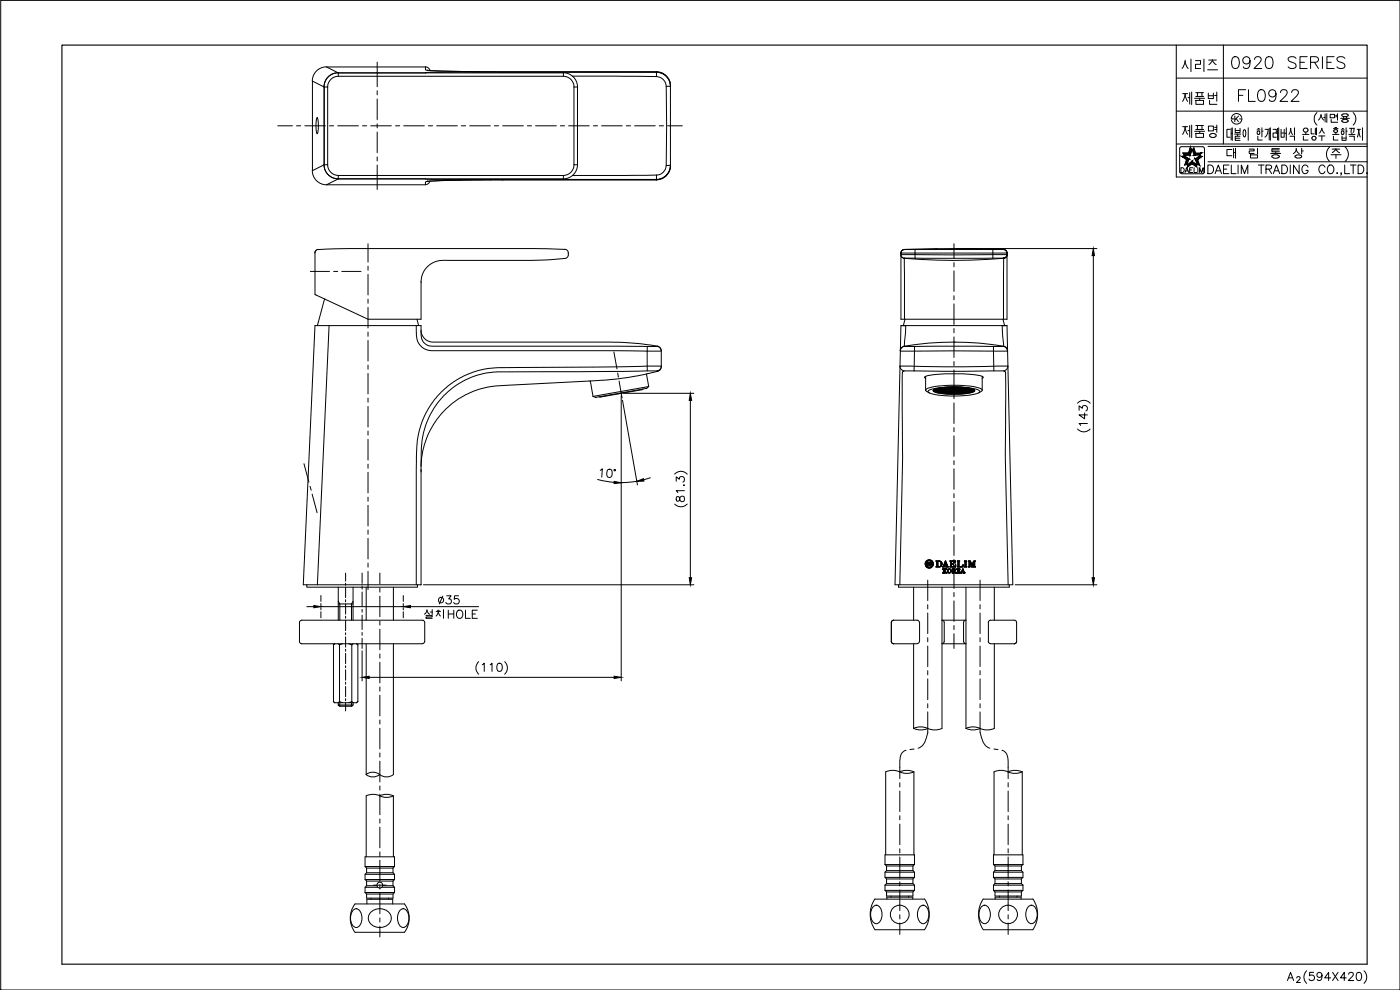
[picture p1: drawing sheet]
<svg xmlns="http://www.w3.org/2000/svg" width="420mm" height="297mm" viewBox="0 0 420 297" stroke-linecap="round" stroke-linejoin="round" font-family="sans-serif">
<defs><g id="words">
<text font-size="15" x="348.5" y="45.2">제품명</text>
<text font-size="12.3" x="348.9" y="22.9">시리즈</text>
<text font-size="11.9" x="348.5" y="32.8">제품번</text>
<text font-size="7.5" x="124.5" y="186.6">설치HOLE</text>
<g font-size="7.1">
<text x="368.7" y="21.9">0920 SERIES</text>
<text x="370.8" y="31.7">FL0922</text>
</g>
<text font-size="6.2" x="179.2" y="144.6">10°</text>
<text font-size="5.7" x="130.9" y="182.4">35</text>
</g></defs>
<!-- layer: 0 -->
<g fill="none" stroke="#000" stroke-width=".3">
<path d="M.2 .1h420v296.9h-420zM353 13.5v39.6h57.3M367.2 13.5v29.7M353 33.3h57.3M353 23.4h57.3M370.7 38.5v1.3h1.5v-1.3M370.7 39.1h1.5M373.4 38.9h.1a1.73 1.73 0 0 1 0 2.2 1.61 1.61 0 0 1-.1-2.2zM374.6 38.3v3.8M377.2 39h1M377.5 38.6h.4M378 39.4a.46 .46 0 0 0-.7 .4 .46 .46 0 0 0 .7 .4"/>
<path d="M378 39.4v.8M378.7 38.3v2.7M378.7 39.4h.4M379.6 38.8h1l-.4 1.7-.6 .6M380.9 38.5v3.5M380.9 40h.4M381.3 38.3v3.8M382.1 38.8h.9v1.1h-.9v1.3h.9M383.1 40h.3M383.4 38.5v3.5M383.8 38.3v3.8M384.5 38.8v2.4h.9v-2.4"/>
<path d="M384.5 39.9h.9M385.7 40h.3M386 38.3v3.8M388.5 38.3v2.2M391.2 38.9v.3M391.2 38.9a.7 .7 0 0 1 1.1-.4 .7 .7 0 0 1 0 1.1 .7 .7 0 0 1-1.1-.4M391.9 39.8v.5M393.5 38.5v1.7h.9M394.8 39.4h.3M394.8 38.5v1.9M395.1 38.3v2.2M395.2 33.8a2.59 2.59 0 0 0 0 3.7"/>
<path d="M395.9 39.9l.5-.5 .3-.9 .3 .9 .5 .6M396.5 34.3v.3M396.5 34.6l.8 1.4M396.5 34.6l-.8 1.4M397.3 35.2h.4M397.7 34.2v2.4M398.2 34.1v2.6M399.2 34.3h1.3v1h-1.3zM399.5 35.8v.9h1.9M400.2 38.6h1.4M400.3 39.4l.5 .3h.4M400.6 38.3h.6"/>
<path d="M400.9 34.6h.5M400.9 35h.5M400.9 39.8v.5M401.4 34.1v2M401.4 39.2v.2M401.4 39.2a.63 .63 0 0 0-.6-.3 .63 .63 0 0 0-.5 .5M401.4 39.4l-.2 .2M402.3 35.5h2.7M402.5 39h.9M402.7 34.7l.7 .3 .8-.1M402.8 38.6h.4M403.1 35.9h1.2"/>
<path d="M403.1 35.9l-.4 .3a.99 .99 0 0 0 1.6 .4M403.2 34.2l-.5 .2v.3M403.2 34.2h1M403.2 35.2v.3M404 39.4h.3M404 38.3v2.2M404.1 35.2v.3M404.1 34.2l.5 .2v.3M404.2 35.9l.4 .4-.4 .3M404.6 34.7l-.5 .3M405 38.5h.6l-.2 1.2M405.7 38.5h.7"/>
<path d="M405.7 39.8v.5M406.1 33.8a2.59 2.59 0 0 1 0 3.7M406.4 38.5l-.2 1.2M407.3 38.8h1M407.8 39.1l.4 2M407.8 38.8v.3M407.8 39.1l-.5 2M408.9 38.3v3.8M353 43.2h57.3M354 44.6v7M354 51.6l.3 .4 .4 .1M354.4 50.3h.5a.78 .78 0 0 1 .5 .7 .78 .78 0 0 1-.5 .8h-.5z"/>
<path d="M354.8 52.1h6.1M355.6 51.8l.6-1.5 .5 1.5M355.9 51.3h.6M357 51h.6M357.9 50.3h-.9v1.5h.9M358.4 50.3v1.5h.8M359.5 50.3v1.5M360 51.8v-1.5l.6 1.5 .5-1.5v1.5M361.4 51.6l-.5 .5M361.5 44.6v7M362.5 49.5h.8a1.39 1.39 0 0 1 .9 1.3 1.39 1.39 0 0 1-.9 1.3h-.8zM362.5 43.9h47.8"/>
<path d="M362.5 48.5h47.8M364.7 52.1l.9-2.6 1 2.6M365 51.3h1.2M367.2 50.7h1M368.8 49.5h-1.6v2.6h1.6M369.5 49.5v2.6h1.5M370.5 40.2h1.9M371.6 49.5v2.6M372.2 40.9h-1.5v1.2h1.5M372.5 52.1v-2.6l1 2.6 1-2.6v2.6M374.9 44.7h1.5v.6h-1.5v.7h1.5M375.3 46.5h2.1v.9h-2.1z"/>
<path d="M377.4 44.5v1.7M377.5 40.9v1.1h1.3M377.7 49.5h1.6M378.5 49.5v2.6M379.9 50.7l1.5-.1 .2-.3-.1-.5-.5-.3h-1.1v2.6M380.8 50.7l.8 1.4M381.3 46h3M381.7 45h2.2M382.1 52.1l1-2.6 .9 2.6M382.1 46.5a.41 .41 0 0 0-.4 .5 .41 .41 0 0 0 .5 .4M382.2 46.5l1-.1 .7 .4M382.2 47.4h1.3"/>
<path d="M382.5 51.3h1.2M382.9 45.6v.4M383.9 47.1l-.4 .3M383.9 46.8v.3M384 44.6h-2.3v.9h2.3M384.7 49.5h.8a1.39 1.39 0 0 1 .9 1.3 1.39 1.39 0 0 1-.9 1.3h-.8zM386.8 40.3l.5-.9 .1-.9 .1 .9 .4 1M387.1 40.9h1.4v1.2M387.2 49.5v2.6M388.7 46.8v.3M389 44.6l.4 1 .5 .5M389 44.6l-.1 .7-.7 .8"/>
<path d="M389.1 46.6l-.4 .2M389.1 46.6h1.1M389.9 49.5v2.6l-1.7-2.6v2.6M390.2 46.6a.41 .41 0 0 1 .5 .4 .41 .41 0 0 1-.5 .4h-.8l-.7-.3M390.7 44.5v1.7M390.7 45.3h.5M390.9 40.3h1.9M391.2 40.9v1.1h1.4M392.6 50.2a.93 .93 0 0 0-1.1-.7 .93 .93 0 0 0-.8 1v.6a.91 .91 0 0 0 .9 1 .91 .91 0 0 0 1-1h-.7M394 41l-.3 .5 .3 .5M394 41h.7M394 42h.7"/>
<path d="M394.7 41l.3 .5-.3 .5M395.8 40.8h1.8M396.7 40.8v1.4M397.6 50.2a.88 .88 0 0 0-1.3-.6 1.36 1.36 0 0 0-.5 1.5 1.36 1.36 0 0 0 1.2 1l.6-.6M398.6 49.9l.3-.3a1.22 1.22 0 0 1 1.4 .6 1.22 1.22 0 0 1-.2 1.5l-.3 .3a1.23 1.23 0 0 1-1.4-.6 1.23 1.23 0 0 1 .2-1.5zM399 44.1a2.94 2.94 0 0 0 0 4.3M399.5 46.4h3M399.8 44.7h2.3M399.9 40.3h1.9M400.2 40.9v1.1h1.4M400.9 44.7l.4 .7 .7 .4M400.9 44.7l-1.1 1.1"/>
<path d="M400.9 46.4v1.1M401.2 52h.2zM402.6 52h-.2h.2l-.2 .6M402.8 40.8v1.3h1.2v-1.3M402.8 41.4h1.2M403.6 49.5v2.6h1.4M403.7 44.1a2.86 2.86 0 0 1 0 4.3M404.8 40.3h1.9M405 40.9h1.4v1.2M405.3 49.5h1.7M406.1 49.5v2.6M407.6 49.5h.8a1.39 1.39 0 0 1 .9 1.3 1.39 1.39 0 0 1-.9 1.3h-.8z"/>
<path d="M410.1 52h.3zM94.5 75.8v.1M94.5 75.9v12.5l.3 .1M94.6 75.6l-.1 .2M94.6 75.4v.1M95.3 74.9l-.6 .5M95.3 74.9h.1M95.5 74.8l-.2 .1M95.5 74.9l9.3-.3h55.5l9.2 .2a.99 .99 0 0 1 1 1.1M169.6 77.5l-10.3 .6h-25a6.7 6.7 0 0 0-7.9 6.6M170.6 75.9a1.28 1.28 0 0 1-1 1.6M126.4 84.5v11.3"/>
<path d="M197.3 103.8l.9 .7 .3 .7-.1 5.2-.4 .6-.6 .4a97.2 97.2 0 0 1-20.6 2.9l-26.6 1.4a24.8 24.8 0 0 0-23.8 25.8M197.3 103.9l-5.7-.8-5.8-.4-55.9-.1a3.6 3.6 0 0 1-3.5-3.7v-1.2h-31.9l-3.5 77.8M280.2 117l.3 .2 .3-.1-.6-.1 .6-.1-.3-.1v.5M280.4 117.2v.1l.4-.1h-.6l1.6 .5a22 22 0 0 0 10.5-.5h.1M280.5 117.3l.2 .1M280.6 116.8h1zM280.6 117.3h1zM280.6 117.2h1zM280.6 117h1zM280.8 116.7l-.2 .1M280.9 116.7v.7M281.1 117.4v.2l.5-.1h-.8"/>
<path d="M281.3 116.6l.3 .1h-.8M281.3 117.6l.3 .1M281.4 116.6v1M281.5 116.9h1zM281.5 116.7h1zM281.5 116.6h1zM281.5 117.4h1zM281.5 117.2h1zM281.5 117.1h1zM281.5 117.6h1zM281.7 117.7l.8 .1-.2-.1M281.7 116.5v1.2"/>
<path d="M282.2 116.4v1.3M282.4 116.5h.9zM282.4 116.7h.9zM282.4 116.8h.9zM282.4 117.2h.9zM282.4 117h.9zM282.4 117.3h.9zM282.4 117.5h.9zM282.4 117.7h.9zM282.4 116.4h-.6M282.6 116.4v1.4M283.1 116.3v1.5"/>
<path d="M283.2 117.8h.1h-.9M283.2 116.9h1zM283.2 116.4h1zM283.2 116.6h1zM283.2 117.2h1zM283.2 117.4h1zM283.2 117.6h1zM283.2 117.8h1zM283.2 117.1h1zM283.5 116.2v.5M283.5 116.8v1M284 116.2v.5"/>
<path d="M284 116.8v1M284.1 116.3h1zM284.1 116.5h1zM284.1 116.7h1zM284.1 116.8h1zM284.1 117.2h1zM284.1 117.3h1zM284.1 117.5h1zM284.1 117.8h1zM284.1 117.7h1zM284.1 117h1zM284.1 117.9h.1h-.9"/>
<path d="M284.1 116.2l-1.6 .2M284.2 118l.8 .1M284.3 116.2v1.7M284.8 116.1v1.8M284.9 116.4h1zM284.9 116.6h1zM284.9 116.7h1zM284.9 116.9h1zM284.9 117.1h1zM284.9 117.2h1zM284.9 117.4h1zM284.9 117.8h1z"/>
<path d="M284.9 117.6h1zM284.9 117.9h1zM285 116.1l-.7 .1M285 118v.1M285.7 118v-1.9l.2 .1h-1l.3-.1v2h.6M285.8 116.1h1M285.8 116.3h1zM285.8 116.7l.8-.1 .2 .1-1 .1h1zM285.8 117.2l.8-.1 .2 .1h-.8l.8 .1-.8 .1zM285.8 117.7h1zM285.8 117.8h1zM285.8 116.5h1z"/>
<path d="M285.9 118.1h.8M285.9 118v.1M286 116.1v.8M286 117.1v.3M286 117.6v.3M286.6 116.1v.8M286.6 117.1v.3M286.6 117.6v.3M286.7 116.9h1zM286.7 116.7h1zM286.7 116.6h1zM286.7 116.4h1z"/>
<path d="M286.7 117.9h1zM286.7 117.6h1zM286.7 117.8h1zM286.7 117.4h1zM286.7 117.2h1zM286.7 117.1h1zM286.7 118v.1M286.9 118v-1.9l-.2 .1h1l-.3-.1v1.9l-.5 .1M287.5 116.8h1zM287.5 116.7h1zM287.5 116.5h1zM287.5 116.3h1z"/>
<path d="M287.5 117h1zM287.5 117.7h1zM287.5 117.8h1zM287.5 117.5h1zM287.5 117.3h1zM287.5 117.2h1zM287.6 118v.1M287.6 116.1l.7 .1M287.8 116.1v1.8M288.2 116.2v1.7M288.4 116.6h1zM288.4 116.4h1z"/>
<path d="M288.4 116.9h1zM288.4 117.1h1zM288.4 117.8h1zM288.4 117.6h1zM288.4 117.4h1zM288.4 117.2h1zM288.4 118l-.8 .1M288.5 116.2l.7 .1M288.5 117.9h-.1h.9M288.6 116.2v.5M288.6 116.8v1M289.1 116.2v.5"/>
<path d="M289.1 116.8v1M289.3 116.8h.9zM289.3 116.7h.9zM289.3 116.5h.9zM289.3 117.7h.9zM289.3 117.5h.9zM289.3 117.3h.9zM289.3 117h.9zM289.3 117.2h.9zM289.3 116.3l.8 .1M289.5 116.3l-.1 1.6-.1-.1h.9M290 116.4v1.4"/>
<path d="M290.1 116.6h1zM290.1 116.7h1zM290.1 116.9h1zM290.1 117.6h1zM290.1 117.1h1zM290.1 117.2h1zM290.1 117.4h1zM290.2 116.4h.6M290.3 117.7v.1M290.4 116.4v1.3M290.9 116.5v1.2M290.9 117.7l-.7 .1"/>
<path d="M291 116.8h1zM291 117h1zM291 117.2h1zM291 117.3h1zM291.2 116.6l-.2 .1h.8M291.2 116.6v1M291.2 116.6h.1M291.3 117.6l-.3 .1M291.5 117.4v.2M291.7 116.7v.7M291.8 117.5h-.8l.4 .1M291.8 116.7l.2 .1"/>
<path d="M291.9 117.4v.1M292.1 117.3v-.5l-.3 .1 .6 .1-.6 .1 .6 .1h-.6l.4 .1M292.1 117.3l-.2 .2M292.2 117.2v.1M292.4 117v.2M292.4 117.2h.1M126.4 140.8v34.7M106 176.2v9.9M108.7 175.5h17.7M126.4 175.4l-.1 .1M269.7 175.5v.7M277.7 169.7h.3"/>
<path d="M277.9 169.1h.3v.3h-.5M278.3 168.8h.3v.2l.8-.2-.4 .3 .4 .6h-.3l-.3-.5-.2 .5h-.3zM279.7 168.8a.95 .95 0 0 0-1-.5 .95 .95 0 0 0-.8 .8M279.7 168.8h.3a1.25 1.25 0 0 0-1.4-.8 1.25 1.25 0 0 0-1 1.3M279.8 169.3a.95 .95 0 0 1-.8 .9 .95 .95 0 0 1-1-.6M280.1 169.1a1.25 1.25 0 0 1-.9 1.3 1.25 1.25 0 0 1-1.5-.7M280.1 169.1h-.5v.3h.3M302.9 175.5v.7M126.8 186.1h-36.3l-.6 .5v6l.6 .6h36.3l.5-.3 .2-.5v-5.6M267.5 192.4l.1 .5 .5 .3h7.2M268.2 186.1l-.7 .5v5.8M268.2 186.1h7.1"/>
<path d="M275.2 186.1l.5 .2 .2 .5M276 186.8l-.1 5.6-.2 .5-.5 .2M283.4 186.8v5.6l-.2 .5-.5 .3 7.2-.1-.5-.2-.2-.5v-5.6M283.4 186.8l-.2-.5-.5-.2h7.2l-.5 .2-.2 .5M296.6 192.4l.2 .5 .5 .2M296.6 186.8v5.6M297.3 186.1l-.5 .2-.2 .5M297.3 186.1h7.2l.6 .5v6l-.2 .3-.4 .3h-7.2M106 210.8v.7M109.9 232.4a3.3 3.3 0 0 1 4.1 0M109.9 238.8l1.1-.4h1.8a1.95 1.95 0 0 0 2.3 0h1.8l1.1 .4-1.7 .4-2.3-.4M118.1 232.4a3.3 3.3 0 0 1-4.1 0 3.4 3.4 0 0 1-4.1 0"/>
<path d="M265.8 231.6l1.2-.4 1.2-.1 1.8 .5M270 231.6l1.2-.4 1.3-.1 1.8 .5M270 231.6l1.2 .4h1.3l1.8-.4M298.3 231.6l1.2-.4 1.2-.1 1.8 .5M302.5 231.6l1.2-.4 1.3-.1 1.8 .5-1.8 .4h-1.3zM386.4 294.2l.9-2.5 .9 2.5M386.7 293.4h1.2M389.2 293.4l.3-.4h.3l.4 .4-.3 .5-.8 .9h1.2M392.1 291.3a2.59 2.59 0 0 0 0 3.7M394.3 291.7h-1.2l-.1 1.1a.87 .87 0 0 1 1.3 0 .87 .87 0 0 1-.2 1.3 .87 .87 0 0 1-1.2-.4M396.7 292.6a.76 .76 0 0 1-1 .6 .76 .76 0 0 1-.3-1.2 .76 .76 0 0 1 1.2 .1 1.31 1.31 0 0 1-.8 2.1l-.5-.3M399.3 293.4h-1.7l1.1-1.7v2.5"/>
<path d="M399.9 291.7l1.7 2.5M401.6 291.7l-1.7 2.5M404 293.4h-1.7l1.1-1.7v2.5M404.7 292.3l.5-.6h.5l.4 .5-.3 .8-1.2 1.2h1.7M407.3 291.9a.8 .8 0 0 1 1.2 .3 1.15 1.15 0 0 1 .1 1.4 1.15 1.15 0 0 1-1.3 .5 1.92 1.92 0 0 1 0-2.2zM409.4 291.3a2.59 2.59 0 0 1 0 3.7"/>
<circle cx="403" cy="39.9" r=".5"/>
</g>
<!-- layer: TXT -->
<path d="M18.6 13.5h391.7v275.8h-391.7z" fill="none" stroke="#000" stroke-width=".34"/>
<!-- layer: D -->
<g fill="none" stroke="#000" stroke-width=".3">
<path d="M372 35.7h.7M372.6 35.2a1.59 1.59 0 0 0-1.7-1.1 1.59 1.59 0 0 0-1.4 1.6M372.7 35.7a1.59 1.59 0 0 1-1.4 1.5 1.59 1.59 0 0 1-1.7-1.1M186.4 118.7v85.6M187.2 118h21M194.7 116l-16.7 2.9M186.8 120.1l4.5 25.4M207.2 120.1v53.2M191.1 144.4l-4.7 .4M195.2 143.3l-2.1 .7M202.5 151.2a2.59 2.59 0 0 0 3.7 0M202.5 142.3a2.5 2.5 0 0 1 3.7 0"/>
<path d="M202.9 144.4v-1.3l1 .7a.84 .84 0 0 1 1.3-.6 .84 .84 0 0 1-.3 1.4M203.1 149.1a.95 .95 0 0 0 .2 1.3l.6-.3a.92 .92 0 0 1 .3-1 .92 .92 0 0 1 1.1 0l.1 .8a.7 .7 0 0 1-.8 .7 .7 .7 0 0 1-.6-.8l-.2-.7zM205.3 145.4v.3zM205.4 147.2h-2.5l.5 .6M127.1 175.5h81.1M277.8 169.7h-.1M277.9 169.1l-.2 .2M278 168.9l-.3 .3M278 169.7l-.2 .1M278 169.1l-.3 .3M278 168.3v.1M278 169.7l-.2 .2"/>
<path d="M278.1 169.8l-.2 .2M278.1 169.1l-.2 .3M278.1 169.8l-.1 .2M278.2 168.6l-.5 .5M278.2 169.1l-.2 .3M278.2 169.2l-.1 .2M278.2 169.9l-.2 .2M278.3 170l-.2 .2M278.4 168.1l-.7 .6M278.4 170.1l-.2 .2M278.5 168.8l-.2 .1M278.5 170.1l-.2 .2"/>
<path d="M278.6 168l-.9 .9M278.6 168.8l-.3 .2M278.6 168.9l-.3 .2M278.6 169l-.3 .3M278.6 169.4l-.3 .3M278.6 169.5l-.2 .2M278.6 169.6v.1M278.6 170.1l-.2 .2M278.7 170.2l-.2 .2M278.7 168l-.5 .5M278.8 170.2l-.2 .2M278.9 168l-.3 .3"/>
<path d="M278.9 168.8l-.6 .6M278.9 170.2l-.2 .2M279 168l-.3 .3M279 169.6l.2-.2-.1 .3M279.1 168.8l-.8 .7M279.1 169.1l-.2 .3M279.1 170.2l-.3 .3M279.1 168l-.3 .3M279.1 169.2l-.2 .2M279.2 168l-.2 .3M279.2 168.8l-.6 .5M279.2 169.3l-.2 .2"/>
<path d="M279.2 170.1l-.3 .4M279.3 168l-.2 .3M279.3 168.8l-.5 .5M279.3 169.5l-.1 .2M279.4 169.6l-.1 .1M279.4 168.1l-.2 .2M279.5 168.1l-.2 .2M279.6 168.2l-.2 .1M279.6 168.2l-.2 .2M279.7 169.1l-.1 .1M279.7 168.3l-.2 .2M279.8 168.3l-.2 .2"/>
<path d="M279.8 169.1l-.2 .2M279.8 168.4l-.1 .2M279.9 168.5l-.2 .2M279.9 168.6l-.2 .1M279.9 169.1l-.3 .3M280 168.6l-.2 .2M280 168.7v.1M280 169.1l-.3 .3M280 169.7l-.6 .6M280.1 169.5l-.9 .9M280.1 169.1l-.3 .3M280.1 169.2l-.3 .4"/>
<path d="M280.1 169.4l-1.1 1.1M280.9 168.3l.2 .1v1.6l-.2 .1M280.9 168.3h.9M280.9 170.1h.8M280.9 168.3h.1M280.9 170v.1M281.1 168.3l-.1 .1M281.2 168.3l-.1 .1M281.3 168.3l-.2 .2M281.4 168.3l-.3 .3M281.5 168.5v1.5M281.5 168.6l-.4 .4"/>
<path d="M281.5 168.8l-.4 .3M281.5 168.9l-.4 .3M281.5 169l-.4 .4M281.5 169.1l-.4 .3M281.5 169.3l-.4 .3M281.5 169.4l-.4 .3M281.5 169.5l-.4 .3M281.5 169.6l-.5 .5M281.5 169.7l-.4 .4M281.5 169.9l-.3 .2M281.5 170l-.2 .1M281.5 168.4l.8 .2"/>
<path d="M281.5 168.4l-.4 .5M281.6 168.3l-.5 .4M281.6 170l-.1 .1M281.7 168.3l-.1 .1M281.7 170l-.1 .1M281.8 168.3l.6 .2M281.8 168.3l-.1 .1M281.8 170l-.1 .1M281.9 170v.1M282 168.3l-.1 .1M282.1 168.3v.1M282.2 170l-.2 .1"/>
<path d="M282.2 168.4v.1M282.3 168.6l.1 .2M282.3 169.8l-.2 .2h-.6M282.3 168.4l-.1 .1M282.4 168.8l-.1 1M282.4 168.5l.3 .4M282.4 168.5l-.1 .1M282.5 168.6l-.1 .1M282.5 169.8l-.1 .2M282.6 168.6l-.2 .3M282.6 168.7l-.2 .2M282.7 168.8l-.3 .3"/>
<path d="M282.7 168.9l-.2 1-.8 .2M282.7 168.9l-.3 .3M282.7 169l-.3 .3M282.7 169.5l-.5 .6M282.7 169.1l-.3 .3M282.7 169.2l-.3 .4M282.7 169.4l-.4 .4M282.8 170h.1M283 171.9h.5M283 171.9h.1M283 170.8h.1M283 170.7v.1"/>
<path d="M283.1 170.8v1M283.2 170.7l-.1 .1M283.3 169.9l-.3 .2M283.3 171.8l.2 .1M283.3 171.8v-.5l.5 .6h.3M283.3 169.7l-.4 .4M283.3 170.7l-.2 .2M283.3 170.8l-.2 .2M283.3 170.9l-.2 .2M283.3 171.1l-.2 .1M283.3 171.2l-.2 .2M283.3 171.4l-.2 .2"/>
<path d="M283.3 171.6l-.3 .3M283.3 171.7l-.3 .2M283.3 171.8l-.1 .1M283.3 170l-.1 .1M283.3 171.3l-.2 .2M283.4 169.5l-.2 .2M283.4 171.9h-.1M283.4 169.3l-.1 .2M283.4 170.7l-.1 .1M283.5 170.7l-.2 .1M283.5 170.7l-.5 .1M283.5 170l-.2 .1"/>
<path d="M283.5 171.9h-.1M283.5 169.1l-.2 .2M283.5 169.5l-.1 .1M283.5 171.3l-.1 .1M283.6 168.9l-.2 .2M283.6 168.8l.3 .7h-.5zM283.6 170.7l.1 .1M283.6 169.5l-.1 .1M283.6 171.1l-.2 .3M283.6 171.4l-.1 .1M283.6 170.7h.1M283.7 171.4l-.2 .2"/>
<path d="M283.7 170.8l-.4 .5v-.5M283.7 171.5l-.1 .1h.2M283.8 169.5l-.1 .1M283.8 168.3l-.7 1.5-.3 .3h.7l-.2-.1v-.4h.6M283.8 168.3l-.2 .1M283.8 170.7l-.1 .1M283.8 168.3l.6 1.5M283.8 171.6l.3 .3M283.8 168.4l-.2 .2M283.8 168.5l-.3 .4M283.8 171.6l-.1 .2M283.9 168.6l-.2 .2"/>
<path d="M283.9 171.7l-.1 .2M283.9 169.6l.2 .4-.3 .1M283.9 168.7l-.2 .2M283.9 170l-.1 .1M283.9 170.7l-.2 .2M284 170.8h.1M284 168.8l-.3 .2M284 171.8l-.2 .1M284 170.8l-.2 .1a.38 .38 0 0 0-.3 .4 .38 .38 0 0 0 .3 .3M284 168.9l-.2 .2M284 171.8l-.1 .1M284.1 168.9l-.3 .3"/>
<path d="M284.1 169l-.3 .3M284.1 169.1l-.3 .3M284.1 171.9h-.1M284.1 170.7h-.5M284.1 170.7h.1M284.1 169.2l-.3 .4M284.2 169.3l-.3 .3M284.2 169.4l-.2 .3M284.3 169.5l-.3 .3M284.3 169.7l-.2 .2M284.4 169.7l-.4 .4M284.4 169.8l.2 .3h-.8"/>
<path d="M284.4 169.8l-.3 .3M284.4 169.9l-.2 .2M284.5 170l-.1 .1M284.5 171.4l-.1 .2M284.5 171.2l-.2 .2M284.5 171.3l-.1 .2M284.6 171a.5 .5 0 0 1 .7 .2 .5 .5 0 0 1-.4 .7 .59 .59 0 0 1-.3-.9zM284.6 170l-.1 .1M284.6 171.1l-.3 .2M284.6 171.6l-.1 .2M284.6 171.6l-.2 .1M284.6 170.8l-.2 .1"/>
<path d="M284.6 171.7l-.1 .1M284.7 171.8l-.1 .1M284.8 170.7l-.5 .4M284.8 171.9h-.1M284.9 171.9h-.1M284.9 170.7v.1M285 171.9h-.1M285 168.3h1.7l.1 .6a.87 .87 0 0 0-1.2-.4v.6l.6-.3v.8l-.6-.4v.7a.86 .86 0 0 0 1.3-.5l-.1 .7h-1.8l.3-.2-.1-1.5zM285 170.7v.1M285.1 168.3h-.1M285.1 170l-.1 .1M285.1 170.7v.1"/>
<path d="M285.2 168.3l-.1 .1M285.2 170.8h-.1M285.3 170.8l-.1 .1M285.3 168.3l-.1 .1M285.3 170.9l-.1 .1M285.4 171l-.2 .1M285.5 168.3l-.3 .2M285.5 171.1l-.2 .2M285.5 171.5l-.4 .4M285.5 171.3l-.2 .2M285.5 171.4l-.3 .2M285.6 168.3l-.4 .3"/>
<path d="M285.6 168.5l-.4 .4M285.6 168.6l-.4 .4M285.6 168.8l-.4 .3M285.6 168.9l-.4 .3M285.6 169l-.4 .3M285.6 169.4l-.3 .3M285.6 169.5l-.3 .3M285.6 169.6l-.5 .5M285.6 169.7l-.4 .4M285.6 169.9l-.2 .2M285.6 169.1l-.4 .3M285.6 170l-.1 .1"/>
<path d="M285.7 168.3l-.5 .4M285.7 170l-.1 .1M285.8 169.1l-.6 .5M285.8 170.7h.5a.33 .33 0 0 1 .5 .2 .33 .33 0 0 1-.4 .4l.2 .3M285.8 170.7h.1M285.8 170.7v.1M285.8 168.3l-.1 .1M285.8 170l-.1 .1M285.8 170.8h.1M285.9 170.8h.1M285.9 169.1l-.1 .1M285.9 170.8v1.1h-.1h.5"/>
<path d="M285.9 170.7l-.1 .1M286 168.3l-.2 .1M286 170l-.2 .1M286 168.3v.1M286 170.7l-.1 .1M286.1 170l-.1 .1M286.1 170.8h.4l-.1 .5h-.3zM286.1 171.8l.2 .1M286.1 171.8l.2-.4 .3 .5h.4M286.1 170.8l-.2 .3M286.1 171l-.2 .2M286.1 171.1l-.2 .2"/>
<path d="M286.1 171.2l-.2 .2M286.1 171.5l-.2 .2M286.1 171.6l-.3 .3M286.1 171.7l-.2 .2M286.1 171.8l-.1 .1M286.1 171.8h.1M286.2 168.3l-.1 .1M286.2 170.7l-.3 .2M286.2 171.3l-.3 .3M286.2 168.8l-.1 .1M286.2 168.9l-.4 .3M286.2 169.1l-.2 .2"/>
<path d="M286.2 169l-.2 .3M286.2 169.2l-.1 .2M286.2 169.4l-.1 .1M286.2 169.5l-.1 .1M286.2 171.9h.1M286.3 170l-.2 .1M286.3 168.3l-.1 .1M286.3 170.7l-.1 .1M286.3 171.3l-.1 .1M286.3 171.3h.1M286.4 168.3l-.1 .1 .3-.1M286.4 170.7l-.1 .1"/>
<path d="M286.5 171.4l-.2 .1M286.5 169.8l-.3 .3M286.5 170.7l-.1 .1M286.5 171.4l-.1 .2M286.6 170.7l-.1 .1M286.6 171.5l-.1 .1M286.6 171.6l.3 .3M286.6 171.6l-.1 .1 .2-.1M286.7 168.3l-.3 .3M286.7 170.8l-.2 .2M286.7 171.1l-.1 .1M286.7 168.3l-.2 .3"/>
<path d="M286.7 170.9l-.2 .2M286.8 168.5l-.2 .1M286.8 168.6l-.2 .1M286.8 168.7l-.2 .1M286.8 168.9h-.1M286.8 171l-.5 .4M286.8 171.7l-.2 .2M286.8 169.4l-.1 .1M286.8 170l-.1 .1M286.8 171.8l-.2 .1M286.9 169.5l-.3 .2M286.9 169.6l-.6 .5"/>
<path d="M286.9 169.7l-.4 .4M286.9 169.9l-.3 .2M286.9 171.9h-.1M286.9 171.9h.1M287 171.9h-.1M287.1 170.7l.2 .1M287.1 170.7h1v.3l-.4-.2M287.2 170.7h-.1M287.2 171.9h-.1h1.1v-.3l-.2 .3h-.4M287.2 171.9h-.1M287.3 170.8v1M287.3 168.3h.7l-.2 .2v1.4a.79 .79 0 0 0 1.3-.5l-.1 .7h-1.7l.2-.1v-1.6z"/>
<path d="M287.3 168.3h.1M287.3 171.8l-.1 .1M287.3 170v.1M287.3 170.7l-.1 .1M287.4 168.3v.1M287.4 170.7l-.1 .1M287.5 170.8l-.2 .3M287.5 171l-.2 .2M287.5 171.1l-.2 .2M287.5 171.2l-.2 .2M287.5 171.4l-.2 .2M287.5 171.5l-.2 .2"/>
<path d="M287.5 171.6l-.2 .2M287.5 171.7l-.2 .2M287.5 171.8h.1M287.5 171.8l.1 .1M287.5 171.8l-.1 .1M287.6 168.3l-.2 .1M287.6 170.7l-.3 .2M287.6 171.3h-.1M287.6 171.9h-.1M287.7 171.3h-.2v.5M287.7 168.3l-.2 .2M287.7 170.7l-.1 .1"/>
<path d="M287.7 171.3h.1M287.7 170.8h-.2v.5l.2-.1M287.7 171.2v.1M287.7 171.9h.1M287.7 171.3v.1M287.7 171.4h.1M287.8 171.2h-.1M287.8 171.4h.1M287.8 171.2l.1-.1v.4l-.1-.1M287.8 168.3l-.3 .3M287.8 168.5l-.3 .4M287.8 168.6l-.3 .4"/>
<path d="M287.8 168.8l-.3 .3M287.8 168.9l-.3 .3M287.8 169l-.3 .4M287.8 169.1l-.3 .4M287.8 169.3l-.3 .3M287.8 169.4l-.3 .3M287.8 169.5l-.3 .3M287.8 169.7l-.4 .4M287.8 169.8l-.3 .3M287.8 169.9l-.2 .2M287.8 170.7l-.1 .1M287.9 170l-.2 .1"/>
<path d="M287.9 171.9h-.1M287.9 171.1l-.1 .1M287.9 171.2l-.2 .2M287.9 171.3l-.1 .1M287.9 171.4l-.1 .1M288 168.3l-.5 .4M288 170l-.1 .1M288 170.7l-.1 .1M288 168.3v.1M288 170.7v.1M288.1 170l-.1 .1M288.1 170.8h-.1"/>
<path d="M288.1 170.9h-.1M288.2 171.6h-.1M288.2 171.9h.1M288.2 170l-.1 .1M288.2 171.6l-.3 .3M288.2 171.8l-.2 .1M288.3 170l-.1 .1M288.4 171.9h-.1M288.5 171.8l-.2 .1h.5h-.2M288.5 170l-.2 .1M288.5 171.7v.1M288.6 171.7v.2"/>
<path d="M288.6 171.7l-.2 .2M288.6 171.9h-.1M288.7 171.6l.4-.1 .1 .3M288.7 171.6l-.1 .1M288.7 171.6l-.2 .1M288.7 171.9h.1M288.8 171.4l-.2 .1M288.8 171.1l-.1 .2M288.8 171.4l-.1 .1M288.9 170.9l.2 .5h-.4zM288.9 171l-.1 .1M288.9 171.4l-.1 .1"/>
<path d="M289 170.7l.4 1.1M289 170.7l-.5 1M289 170.7l-.2 .2 .3-.1M289.1 169.8l-.4 .3M289.1 169.9l-.3 .2M289.1 170l-.1 .1M289.1 169.4l-.1 .1M289.1 169.5l-.6 .6M289.1 169.7l-.5 .4M289.1 170.9l-.2 .2M289.1 171l-.1 .1M289.1 171.9h.1"/>
<path d="M289.1 171.1l-.1 .1M289.2 171.2l-.1 .1M289.2 171.8l-.1 .1h.5M289.2 171.3l-.2 .2M289.3 171.4l-.2 .1M289.3 171.4l-.2 .2M289.3 171.5l-.1 .1M289.3 171.6l-.1 .2M289.4 168.3h.7l-.2 .1v1.6l.2 .1h-.7l.2-.1v-1.6zM289.4 171.7l-.2 .2M289.4 171.8l.2 .1M289.4 168.3h.1"/>
<path d="M289.4 170v.1M289.4 171.8l-.1 .1M289.5 171.9h-.1M289.6 168.3l-.1 .1M289.6 171.9h-.1M289.7 168.3l-.1 .1M289.8 168.3l-.2 .2M289.9 168.3l-.3 .3M289.9 168.6l-.3 .3M289.9 168.7l-.3 .3M289.9 168.8l-.3 .3M289.9 168.9l-.3 .4"/>
<path d="M289.9 169.1l-.3 .3M289.9 169.1l-.3 .4M289.9 169.3l-.3 .3M289.9 169.4l-.3 .3M289.9 169.5l-.3 .4M289.9 169.7l-.4 .4M289.9 169.8l-.3 .3M289.9 169.9l-.2 .2M290 170l-.1 .1M290.1 168.3l-.5 .5M290.1 170l-.1 .1M290.1 168.3v.1"/>
<path d="M290.7 168.3l-.1 .1M290.8 168.3l-.1 .1M291 168.3l-.2 .1M291 168.8l-.2 .1M291 168.9l-.2 .1M291 169l-.2 .1M291 169.1l-.2 .2M291 169.3l-.2 .1M291 169.4l-.2 .1M291 169.5l-.2 .2M291 169.7l-.2 .1M291 169.8l-.4 .3"/>
<path d="M291 169.9l-.3 .2M291 170l-.1 .1M291.1 168.3l-.3 .3M291.1 170l-.1 .1M291.2 168.3l-.4 .3M291.2 170.1h-.1M291.3 168.4l-.7-.1 .2 .3v1.2l-.2 .3h.6l-.2-.2v-1.4l.5 1.6M291.3 168.3l-.5 .5M291.3 168.4l.4 1.1M291.3 168.4l-.3 .3M291.3 168.5l-.3 .3M291.3 168.6l-.2 .3"/>
<path d="M291.4 168.7l-.3 .3M291.4 168.8l-.2 .3M291.5 168.9l-.3 .2M291.5 169l-.3 .2M291.5 170.1h.2l.5-1.3v1.1l-.3 .2M291.5 169.1l-.2 .3M291.5 169.2l-.2 .2M291.6 169.3l-.3 .3M291.6 169.4l-.2 .3M291.7 169.5l.4-1.1 .7-.1-.3 .2v1.5l.3 .1M291.7 169.5l-.3 .3M291.7 170l-.1 .1"/>
<path d="M291.8 169.8l-.3 .3M291.8 169.6l-.3 .4M291.9 170.1h.9M291.9 169.4l-.4 .5M291.9 170v.1M292 169.2l-.3 .3M292.1 169l-.3 .3M292.3 168.3l-.2 .2M292.4 168.3l-.3 .4M292.5 168.6l-.3 .3M292.5 168.7l-.3 .4M292.5 168.9l-.3 .3"/>
<path d="M292.5 169l-.3 .3M292.5 169.1l-.3 .3M292.5 169.2l-.3 .3M292.5 169.3l-.3 .4M292.5 169.4l-.3 .4M292.5 169.6l-.5 .5M292.5 169.7l-.4 .4M292.5 169.8l-.3 .3M292.5 170l-.1 .1M292.6 168.3l-.7 .8M292.6 170l-.1 .1M292.7 168.3l-.5 .5"/>
<path d="M292.7 170l-.1 .1M292.8 168.3l-.1 .1M292.8 170.1h-.1M92.1 182h2.1M96.3 182h24.7M101.5 180.4l.5 .8v4.9M106 180.4l-.5 .8v4.9M108.7 195.3v9M123.2 182h20.4M143.7 198.5a2.5 2.5 0 0 0 0 3.8M144.7 199.5l.6-.5v2.5M147.1 199.5l.6-.5v2.5"/>
<path d="M149.4 199.1a.8 .8 0 0 1 1.2 .4 1.15 1.15 0 0 1 .1 1.3 1.15 1.15 0 0 1-1.3 .5 1.92 1.92 0 0 1 0-2.2zM151.5 198.5a2.59 2.59 0 0 1 0 3.8M102 210.8v1.1M105.5 210.8v1.1M110.8 203.2h73.5M274.2 218.5l1.2-.3 1.2-.1 1.8 .5M274.2 218.6l1.8 .4 1.2-.1 1.2-.3M278.4 218.6l1.8 .4 2.5-.4M289.9 218.6l1.8-.5 1.2 .1 1.2 .4-1.8 .4-1.2-.1zM294.1 218.6l1.8 .4 2.5-.4"/>
<circle cx="284.9" cy="171.3" r=".61"/>
</g>
<!-- layer: DWG -->
<g fill="none" stroke="#000" stroke-width=".3">
<path d="M95.2 35.3a8.1 8.1 0 0 1 0 4.8 8.1 8.1 0 0 1 0-4.8zM97.3 26.1l-3.5-1.8v26.9l3.5-1.8M97.3 26.1v23.3M97.3 26.1h1M98 20.1a4.3 4.3 0 0 0-4.3 4.2M98.3 26.1a3.2 3.2 0 0 1 3.2-3.2h67.6a3.2 3.2 0 0 1 3.2 3.2M98.3 26.1v23.3M98.5 23.1l1.4-.9 1.6-.4a4.3 4.3 0 0 0-4.3 4.3l.4-1.6zM101.5 21.9v1M101.5 21.9h67.6v1M127.7 20.1l1 .4 .3 .6M128.2 21.1l10.3 .3"/>
<path d="M138.5 21.4l58.5 .2M138.5 21.4l-10.4-.3-.4-.2v-.8h-29.7l3.5 1.8M141.1 21.5l48.9 .1M169.1 21.8a4.3 4.3 0 0 1 4.2 4.3M171.8 22.8l25.2 .2M172.3 26.1v23.3M172.3 26.1h1M173.3 26.1v23.3M197 21.7h-60.7l-8.6 .2M93.7 51.2a4.3 4.3 0 0 0 4.3 4.2M97.2 49.4a4.3 4.3 0 0 0 4.3 4.3 4.3 4.3 0 0 1-4.3-4.3zM97.3 49.4h1"/>
<path d="M98.3 49.4a3.3 3.3 0 0 0 3.2 3.2M101.5 52.6h67.6M101.5 52.6v1.1M101.5 53.7l-3.5 1.7M129 54.3l-.3 .7-1 .4M141.1 54l-13 .4-.4 .3v.7h-29.7M141.1 54l-12.7 .4M150.7 54h-9.6M150.9 54h-9.8M169.1 52.6v1.1h-67.6M172.3 49.4a3.3 3.3 0 0 1-3.2 3.2M172.3 49.4h1"/>
<path d="M173.3 49.4a4.3 4.3 0 0 1-4.2 4.3M270.3 76.4a1.08 1.08 0 0 0 1.1 1.1h3.2M270.4 75.8v20h31.8v-19.9M270.4 75.9h.1M270.4 75.9h31.8M270.5 75.4l-.1 .4M271.2 74.9l-.5 .2M271.4 77.5a176.2 176.2 0 0 0 29.8 0M271.4 77.5h.1M271.4 77.5v18.3M271.4 74.9h-.3l-.6 .6M271.4 74.9a1.02 1.02 0 0 0-1 .9"/>
<path d="M271.4 74.9h29.8M274.6 74.9v2.6M274.6 77.5h23.4M281.3 74.6l-9.9 .3M281.3 74.6l20.2 .3M298 74.9v2.6M298 77.5h3.2M301.2 74.8v.1M301.2 74.8l.7 .3 .3 .8v-.2a.94 .94 0 0 0-1-.8M301.2 77.5v18.3M301.2 77.5h.1M301.9 75.2l.3 .6"/>
<path d="M302.2 76.4a1.08 1.08 0 0 1-1 1.1M302.2 76.5l-31.8-.1 .2 .7 .8 .4M302.2 76.5l-.2 .6-.8 .4 .7-.3 .3-.6-.3 .6-.7 .3M302.2 76.4v.2M97.4 89.7l-2.1 8M125.1 95.8l.5 1.9M270.4 97.7l-1.8 77.8h35.4l-1.8-77.8h-31.8h1.4M271.6 95.8l-.5 1.9M271.8 97.7l-.4 6.2M271.8 97.7h.1M300.8 97.7l.4 6.2M300.8 97.7h.1"/>
<path d="M301 95.8l.5 1.9M302.2 97.7h-1.4M193 116.7l-12.9 2.5-.3-.2M194 112.2l.7 3.8-.6 .5-15.3 2.7-.8-.3-.8-4.6M270.1 109.9a1.42 1.42 0 0 0 1.2 1.4M270.1 109.8l13.2 .3 19.2-.3M270.1 109.8v.1M270.2 105.4h32.2M270.2 105.3v.1M270.2 105.1v.1M271.4 103.9l.1 .1M271.5 103.9l-.7 .3-.6 .9"/>
<path d="M271.5 104h26.7M274.3 111.3h26.9l.6 .3-.1 25.5 .9 38.4M274.3 111.3h-.7a3.3 3.3 0 0 0-2.5 .1l-.3 .2v1.4l.1 24.1-.9 38.4M274.4 104l-.1 7.3M277.8 117.1l1.1 .8M277.8 117.1l.1-.2a10.2 10.2 0 0 1 5.6-1.2 26.7 26.7 0 0 1 10.9 1l.4 .4M277.8 112.9v4.2M277.8 113.5l-.3-.3a18.4 18.4 0 0 1 7.7-1.1l3.2 .1a16.6 16.6 0 0 1 6.7 1l-.3 .3M278.9 117.9l-.4-.4 .2-.3a24.9 24.9 0 0 1 11.9-.8l2.9 .6 .6 .4-.4 .5M280.1 117a13.5 13.5 0 0 1 7-.9l3.3 .3 1.5 .3a.49 .49 0 0 1 .7 .5 .49 .49 0 0 1-.7 .5 24.4 24.4 0 0 1-11.7-.2zM280.2 117l.8-.3a21 21 0 0 1 11.4 .3v.1a1.56 1.56 0 0 1-1.7 .9 20.3 20.3 0 0 1-10.5-.6zM283.3 116.3h.1"/>
<path d="M285.3 116.1h.4M286.3 102.6h.3M286.9 116.1h.4M294.8 117.1a6.7 6.7 0 0 1-4.8 1.5 25.8 25.8 0 0 1-11.1-.7M294.8 112.9v4.2M298.2 104l.1 7.3M298.2 104h2.9M301 103.9l1 .5 .3 .9M301.2 103.9a1.5 1.5 0 0 1 1.2 1.3M301.2 103.9l-.1 .1M301.2 103.9a85.9 85.9 0 0 0-30.3 .2l-.5 .4-.2 .8M302.4 105.3v.1"/>
<path d="M302.5 109.9l-.3 .8-1 .6M302.5 109.8v.1M91 175.5h17.7M92.1 175.5v.7h33.2v-.7M101.5 176.2v9.9M109.9 176.2v9.9M118.1 176.2v9.9M269.7 176.2h33.2M274.2 176.2v9.9M282.7 176.2v42.4M289.9 176.2v42.4M298.4 176.2v9.9"/>
<path d="M100.4 193.2l-.3 .3v17l.3 .3h6.7l.3-.3M100.5 193.2l-.4 .3M101.4 193.2l.5 .3M101.5 181.2h4.5M101.9 193.5v17l-.5 .3M102.8 193.2l-.9 .3M104.7 193.2l.9 .3M105.6 193.5v17l.4 .3M106 193.2l-.4 .3M107 193.2l.4 .3M107.1 193.2l.3 .3M107.4 193.5v17"/>
<path d="M109.9 193.2v39.2M118.1 193.2v39.2M274.2 193.2v25.4M298.4 193.2v25.4M100.1 210.5l.4 .3M101.5 211.5h4.5l-.4 .4h-3.7zM101.5 210.8v.7M101.9 210.5l.9 .3M105.6 210.5l-.9 .3M107.4 210.5l-.4 .3M109.9 238.8v18.3M118.1 238.8v18.3"/>
<path d="M265.8 231.6v24.9M274.3 231.6v24.9M298.3 231.6v24.9M306.8 231.6v24.9M109.6 260h8.8M265.6 259.4l.5 .4v1.4M265.6 259.4v-2.9h8.8v2.9M265.6 259.4h8.8M266.1 259.8h7.9M274.4 259.4l-.4 .4v1.4M298.2 259.4l.4 .4v1.4M298.2 259.4v-2.9h8.8v2.9"/>
<path d="M298.2 259.4h8.8M298.6 259.8h7.9M307 259.4l-.5 .4v1.4M106 273a1.42 1.42 0 0 1 1.5-.2 1.42 1.42 0 0 1 .9 1.2 3.1 3.1 0 0 1-1.5 4.3 3.2 3.2 0 0 1-1.2-4.8zM106.6 271.2h14.8a7.1 7.1 0 0 1 0 8.5h-14.9a7 7 0 0 1 .1-8.5zM109.6 267.8l.4 .5v1.2h7.9v-1.2l.5-.5M109.6 262.3h8.8M109.6 263.9h8.8M109.6 266.2h3.8M109.6 267.8h8.8M110 260.5l-.4-.5v-2.9h8.8v2.9l-.5 .5M110 260.5v1.4l-.4 .4v1.6l.4 .5"/>
<path d="M110 265.8l-.4 .4v1.6M110 260.5h7.9M110 261.9h7.9M110 264.4h7.9M110 268.3h7.9M110 265.8h3.1M110 264.4v1.4M110.1 271.2v-1.4h7.8v1.4M111.1 273.9a3.7 3.7 0 0 1 6.3 1 3.4 3.4 0 0 1-1.8 3.1 3.4 3.4 0 0 1-3.5-.2 2.51 2.51 0 0 1-1-3.9zM111.3 269.5v.3M114.6 266.2h3.8M114.9 265.8h3"/>
<path d="M116.6 269.5v.3M117.9 260.5v1.4l.5 .4v1.6l-.5 .5M117.9 265.8l.5 .4M117.9 264.4v1.4M118.4 266.2v1.6M120.1 273a1.42 1.42 0 0 1 1.5-.2 1.42 1.42 0 0 1 .9 1.2 3.1 3.1 0 0 1-1.5 4.3 3.2 3.2 0 0 1-1.2-4.8zM262.1 272a1.43 1.43 0 0 1 1.5-.2 1.43 1.43 0 0 1 .9 1.2 3 3 0 0 1-1.5 4.1 3.1 3.1 0 0 1-1.2-4.7zM262.6 269.7a8.2 8.2 0 0 0 0 9.2l14.9 .1a8.2 8.2 0 0 0 0-9.3M262.6 269.8h14.9M265.6 265.6v1.6l.5 .4h7.9l.4-.4v-1.6M265.6 261.7h8.8M265.6 263.3h8.8"/>
<path d="M265.6 267.2h8.8M265.6 265.6h8.8M266.1 261.2l-.5 .5v1.6l.5 .4v1.4M266.1 265.1l-.5 .5M266.1 261.2h7.9M266.1 263.7h7.9M266.1 265.1h7.9M266.1 267.6v1.2h7.9v-1.2M266.1 269.2v.6M267.4 268.8v.4M272.7 268.8v.4M273.9 269.2v.6"/>
<path d="M274 261.2l.4 .5v1.6l-.4 .4v1.4M274 265.1l.4 .5M276.2 272a1.43 1.43 0 0 1 1.5-.2 1.43 1.43 0 0 1 .8 1.2 3 3 0 0 1-1.4 4.1 3.1 3.1 0 0 1-1.3-4.7zM294.6 272a1.43 1.43 0 0 1 1.5-.2 1.43 1.43 0 0 1 .9 1.2 3 3 0 0 1-1.5 4.1 3.1 3.1 0 0 1-1.2-4.7zM295.1 269.7a8.2 8.2 0 0 0 0 9.2M295.1 269.8h14.9M298.2 265.6v1.6l.4 .4h7.9l.5-.4v-1.6M298.2 261.7h8.8M298.2 263.3h8.8M298.2 267.2h8.8M298.2 265.6h8.8M298.6 261.2l-.4 .5v1.6l.4 .4v1.4"/>
<path d="M298.6 261.2h7.9M298.6 263.7h7.9M298.6 265.1h7.9M298.6 267.6v1.2h7.9v-1.2M298.6 265.1l-.4 .5M298.7 269.2v.6M299.9 268.8v.4M305.2 268.8v.4M306.5 269.2v.6M306.5 261.2l.5 .5v1.6l-.5 .4v1.4M306.5 265.1l.5 .5M308.7 272a1.43 1.43 0 0 1 1.5-.2 1.43 1.43 0 0 1 .8 1.2 3 3 0 0 1-1.4 4.1 3.1 3.1 0 0 1-1.2-4.7z"/>
<path d="M310 269.7a8.2 8.2 0 0 1 0 9.2l-14.9 .1"/>
<circle cx="114" cy="265.6" r=".87"/>
<circle cx="270" cy="274.3" r="2.79"/>
<circle cx="302.5" cy="274.3" r="2.79"/>
</g>
<!-- layer: D -->
<path d="M207.2 118l.4 2.1h-.8zM191.1 144.4l2-.8 .2 .7zM206.8 173.3h.8l-.4 2.2zM94.2 181.7l2.1 .3-2.1 .4zM121 182l2.2-.3v.7zM108.7 203.2l2.1-.3v.7zM184.3 202.9l2.1 .3-2.1 .4z" fill="#000" stroke="#000" stroke-width=".3"/>
<!-- layer: CL -->
<g fill="none" stroke="#000" stroke-width=".3">
<path d="M286.3 73.1v4.4M286.3 78.8v1.2M93.1 81.4h5.8M100.1 81.4h1.2M102.6 81.4h5.7M286.3 81.3v6.1M286.3 88.7v1.2M286.3 91.2v6.2M286.3 98.6v1.3M286.3 101.1v6.2M286.3 108.5v1.2M286.3 111v6.2"/>
<path d="M286.3 118.4v1.2M286.3 120.9v6.2M286.3 128.3v1.2M286.3 130.8v6.1M286.3 138.2v1.2M286.3 140.7v6.1M286.3 148.1v1.2M286.3 150.6v6.1M286.3 158v1.2M114 171.9v3.3M114 176.4v1.3M114 178.9v6.2"/>
<path d="M278.4 174.1v6.1M286.3 160.5v6.2M286.3 167.9v1.2M286.3 170.4v6.2M286.3 177.8v1.2M294.1 174.1v6.1M114 186.3v1.3M114 188.8v6.2M114 196.2v1.3M114 198.7v6.2M278.4 181.4v1.3M278.4 183.9v6.2"/>
<path d="M278.4 191.3v1.3M278.4 193.8v6.2M286.3 180.3v6.2M286.3 187.7v1.2M286.3 190.1v4.4M294.1 181.4v1.3M294.1 183.9v6.2M294.1 191.3v1.3M294.1 193.8v6.2M114 206.1v1.3M114 208.6v6.2M114 216v1.2"/>
<path d="M114 218.5v6.2M278.4 201.2v1.3M278.4 203.7v6.2M278.4 211.1v1.3M278.4 213.6v6.1M278.5 219.7l-.3 1.1a4.3 4.3 0 0 1-2.7 3.7M294.1 213.6v6.1l.3 1.1a4.3 4.3 0 0 0 2.7 3.7M294.1 201.2v1.3M294.1 203.7v6.2M294.1 211.1v1.3M114 225.9v1.2M114 228.4v6.2"/>
<path d="M114 235.8v1.3M114 238.3v6.2M270 234.9v1.2M270 237.3v6.2M271.9 225.1a2.82 2.82 0 0 0-1.9 3.1v5.4M274.3 224.7l-1.2 .2M298.3 224.7l1.2 .2M300.7 225.1a2.91 2.91 0 0 1 1.9 3.4v5.1M302.6 234.9v1.2M302.6 237.3v6.2M114 245.7v1.3M114 248.2v6.2"/>
<path d="M114 255.6v1.3M114 258.1v6.2M270 244.8v1.2M270 247.3v6.1M270 254.7v1.2M270 257.1v6.2M302.6 244.8v1.2M302.6 247.3v6.1M302.6 254.7v1.2M302.6 257.1v6.2M112.1 265.6h3.8M114 265.5v1.3"/>
<path d="M114 268v6.2M114 275.4v1.2M114 277.9v3.2M270 264.6v1.2M270 267v6.2M270 274.5v1.2M270 276.9v3.5M302.6 264.6v1.2M302.6 267v6.2M302.6 274.5v1.2M302.6 276.9v3.5"/>
</g>
<!-- layer: DWG -->
<g fill="#000" stroke="#000" stroke-width=".3">
<path d="M128.3 54.4h.1zM270.3 75.9h.2zM301.2 77.5h.1z"/>
<circle cx="270.4" cy="75.9" r=".07"/>
<circle cx="280.5" cy="116.8" r=".07"/>
</g>
<!-- layer: W -->
<path d="M266.1 269.2h7.8M298.7 269.2h7.8" fill="none" stroke="#000" stroke-width=".3"/>
<!-- layer: CENTER -->
<g fill="none" stroke="#000" stroke-width=".3">
<path d="M113.2 18.7v7.3M83.4 37.7h4.4M89 37.7h1.2M91.5 37.7h6.2M98.9 37.7h1.2M101.3 37.7h6.3M108.8 37.7h1.2M111.3 37.7h6.1M113.2 27.2v1.3M113.2 29.7v6.2M113.2 37.2v1.2M113.2 39.6v6.2"/>
<path d="M118.7 37.7h1.2M121.2 37.7h6.1M128.6 37.7h1.2M131.1 37.7h6.1M138.5 37.7h1.2M141 37.7h6.2M148.4 37.7h1.2M150.9 37.7h6.2M158.3 37.7h1.2M160.7 37.7h6.3M168.2 37.7h1.2M170.6 37.7h6.2"/>
<path d="M178.1 37.7h1.2M180.6 37.7h6.1M188 37.7h1.2M190.5 37.7h6.1M197.9 37.7h1.2M200.4 37.7h4.4M113.2 47.1v1.2M113.2 49.5v7.3M110.4 73.1v5.5M110.4 79.9v1.2M110.4 82.3v6.2M110.4 89.8v1.2"/>
<path d="M110.4 92.2v6.2M110.4 99.6v1.3M110.4 102.1v6.2M110.4 109.5v1.3M110.4 112v6.2M110.4 119.5v1.2M184.2 105.6l1 5.1M185.4 111.9l.2 1.2M185.8 114.3l.9 5.1M91.2 139.1l1.5 5.6M110.4 121.9v6.2M110.4 129.4v1.2"/>
<path d="M110.4 131.8v6.2M110.4 139.3v1.2M93 145.9l.4 1.2M93.7 148.3l1.5 5.5M110.4 141.7v6.2M110.4 149.2v1.2M110.4 151.6v6.2M110.4 159v1.3M103.7 171.9v2.5M103.7 175v.6M103.7 176.2v3.1M103.7 179.9v.7"/>
<path d="M108.7 171.9v3.1M108.7 175.9v.9M108.7 177.6v4.3M110.4 161.5v6.2M110.4 168.9v1.3M110.4 171.4v5.5M103.7 181.2v3.1M103.7 184.9v.6M103.7 186.1v3.1M103.7 189.9v.5M103.7 191.1v3.1M103.7 194.8v.6"/>
<path d="M103.7 196v3.1M103.7 199.8v.5M108.7 182.8v.9M108.7 184.6v4.3M108.7 189.8v.8M108.7 191.5v3M103.7 201v3.1M103.7 204.7v.6M103.7 205.9v3.1M103.7 209.6v.7M103.7 210.9v2.4"/>
</g>
<!-- layer: PH -->
<path d="M96.3 178.7v1.8M121 178.7v1.8M96.3 181.1v.6M96.3 182.3v.7M96.3 183.5v1.9M121 181.1v.6M121 182.3v.7M121 183.5v1.9" fill="none" stroke="#000" stroke-width=".3"/>
<!-- layer: DIM -->
<path d="M287 74.6h42.2M328.1 76.7v96.6M323.4 128.7a2.5 2.5 0 0 0 3.8 0M323.4 121a2.5 2.5 0 0 1 3.8 0M323.9 123.1v-1.3l.9 .7a.82 .82 0 0 1 1.3-.6 .82 .82 0 0 1-.2 1.4M325.5 123.9v1.8l-1.6-1.2h2.4M326.3 127.1h-2.4l.4 .6M304.7 175.5h24.5" fill="none" stroke="#000" stroke-width=".3"/>
<path d="M328.1 74.6l.4 2.1h-.8zM327.7 173.3h.8l-.4 2.2z" fill="#000" stroke="#000" stroke-width=".3"/>
<!-- layer: 08_ALL_FEATURES -->
<g fill="none" stroke="#000" stroke-width=".3">
<path d="M127.7 21.8h.1M190 21.6h7M197 21.7a4.3 4.3 0 0 1 4.2 4.2M197 21.5a4.3 4.3 0 0 1 4.2 4.3M197 21.6a4.3 4.3 0 0 1 4.2 4.2v23.9a4.3 4.3 0 0 1-4.2 4.3M197 21.7v1.3a3 3 0 0 1 2.9 2.9M197 21.6v.1M199.9 25.9v23.7M199.9 25.9h1.3M127.7 53.7l2.1 .1h67.2M150.7 54h46.3M197 53.8v.2"/>
<path d="M197 52.5l-25.2 .1M197 52.5v1.3M199.9 49.6h1.3a4.3 4.3 0 0 1-4.2 4.2M199.9 49.6a2.97 2.97 0 0 1-2.9 2.9M201.2 49.7a4.3 4.3 0 0 1-4.2 4.2M94.8 88.5l15.6 7.3h16M98.8 97.7l-3.5 77.8M124.9 97.7v1.2a5.8 5.8 0 0 0 1.8 5.3l1.3 .7 1.4 .3 64.8 .2M126.4 99.1a3.8 3.8 0 0 0 2.2 4.6l1.1 .2 67.5 .1M194.2 105.4l.1 5.9M194.2 105.4h4.2M194.3 104l-.1 1.4"/>
<path d="M197.1 103.9a1.42 1.42 0 0 1 1.4 1.4M197.2 111.3a1.18 1.18 0 0 0 1.1-1.5l-46.5 .5a25.3 25.3 0 0 0-26.8 26.5l-.1 38.7M197.2 111.3l-45.9 .3a23.9 23.9 0 0 0-24.9 25.7v2.6M197.2 104h.1M197.4 111.4l-.2-.1 .2 .1"/>
</g>
<path d="M196.9 54h.2z" fill="#000" stroke="#000" stroke-width=".3"/>
<use href="#words"/>
</svg>
